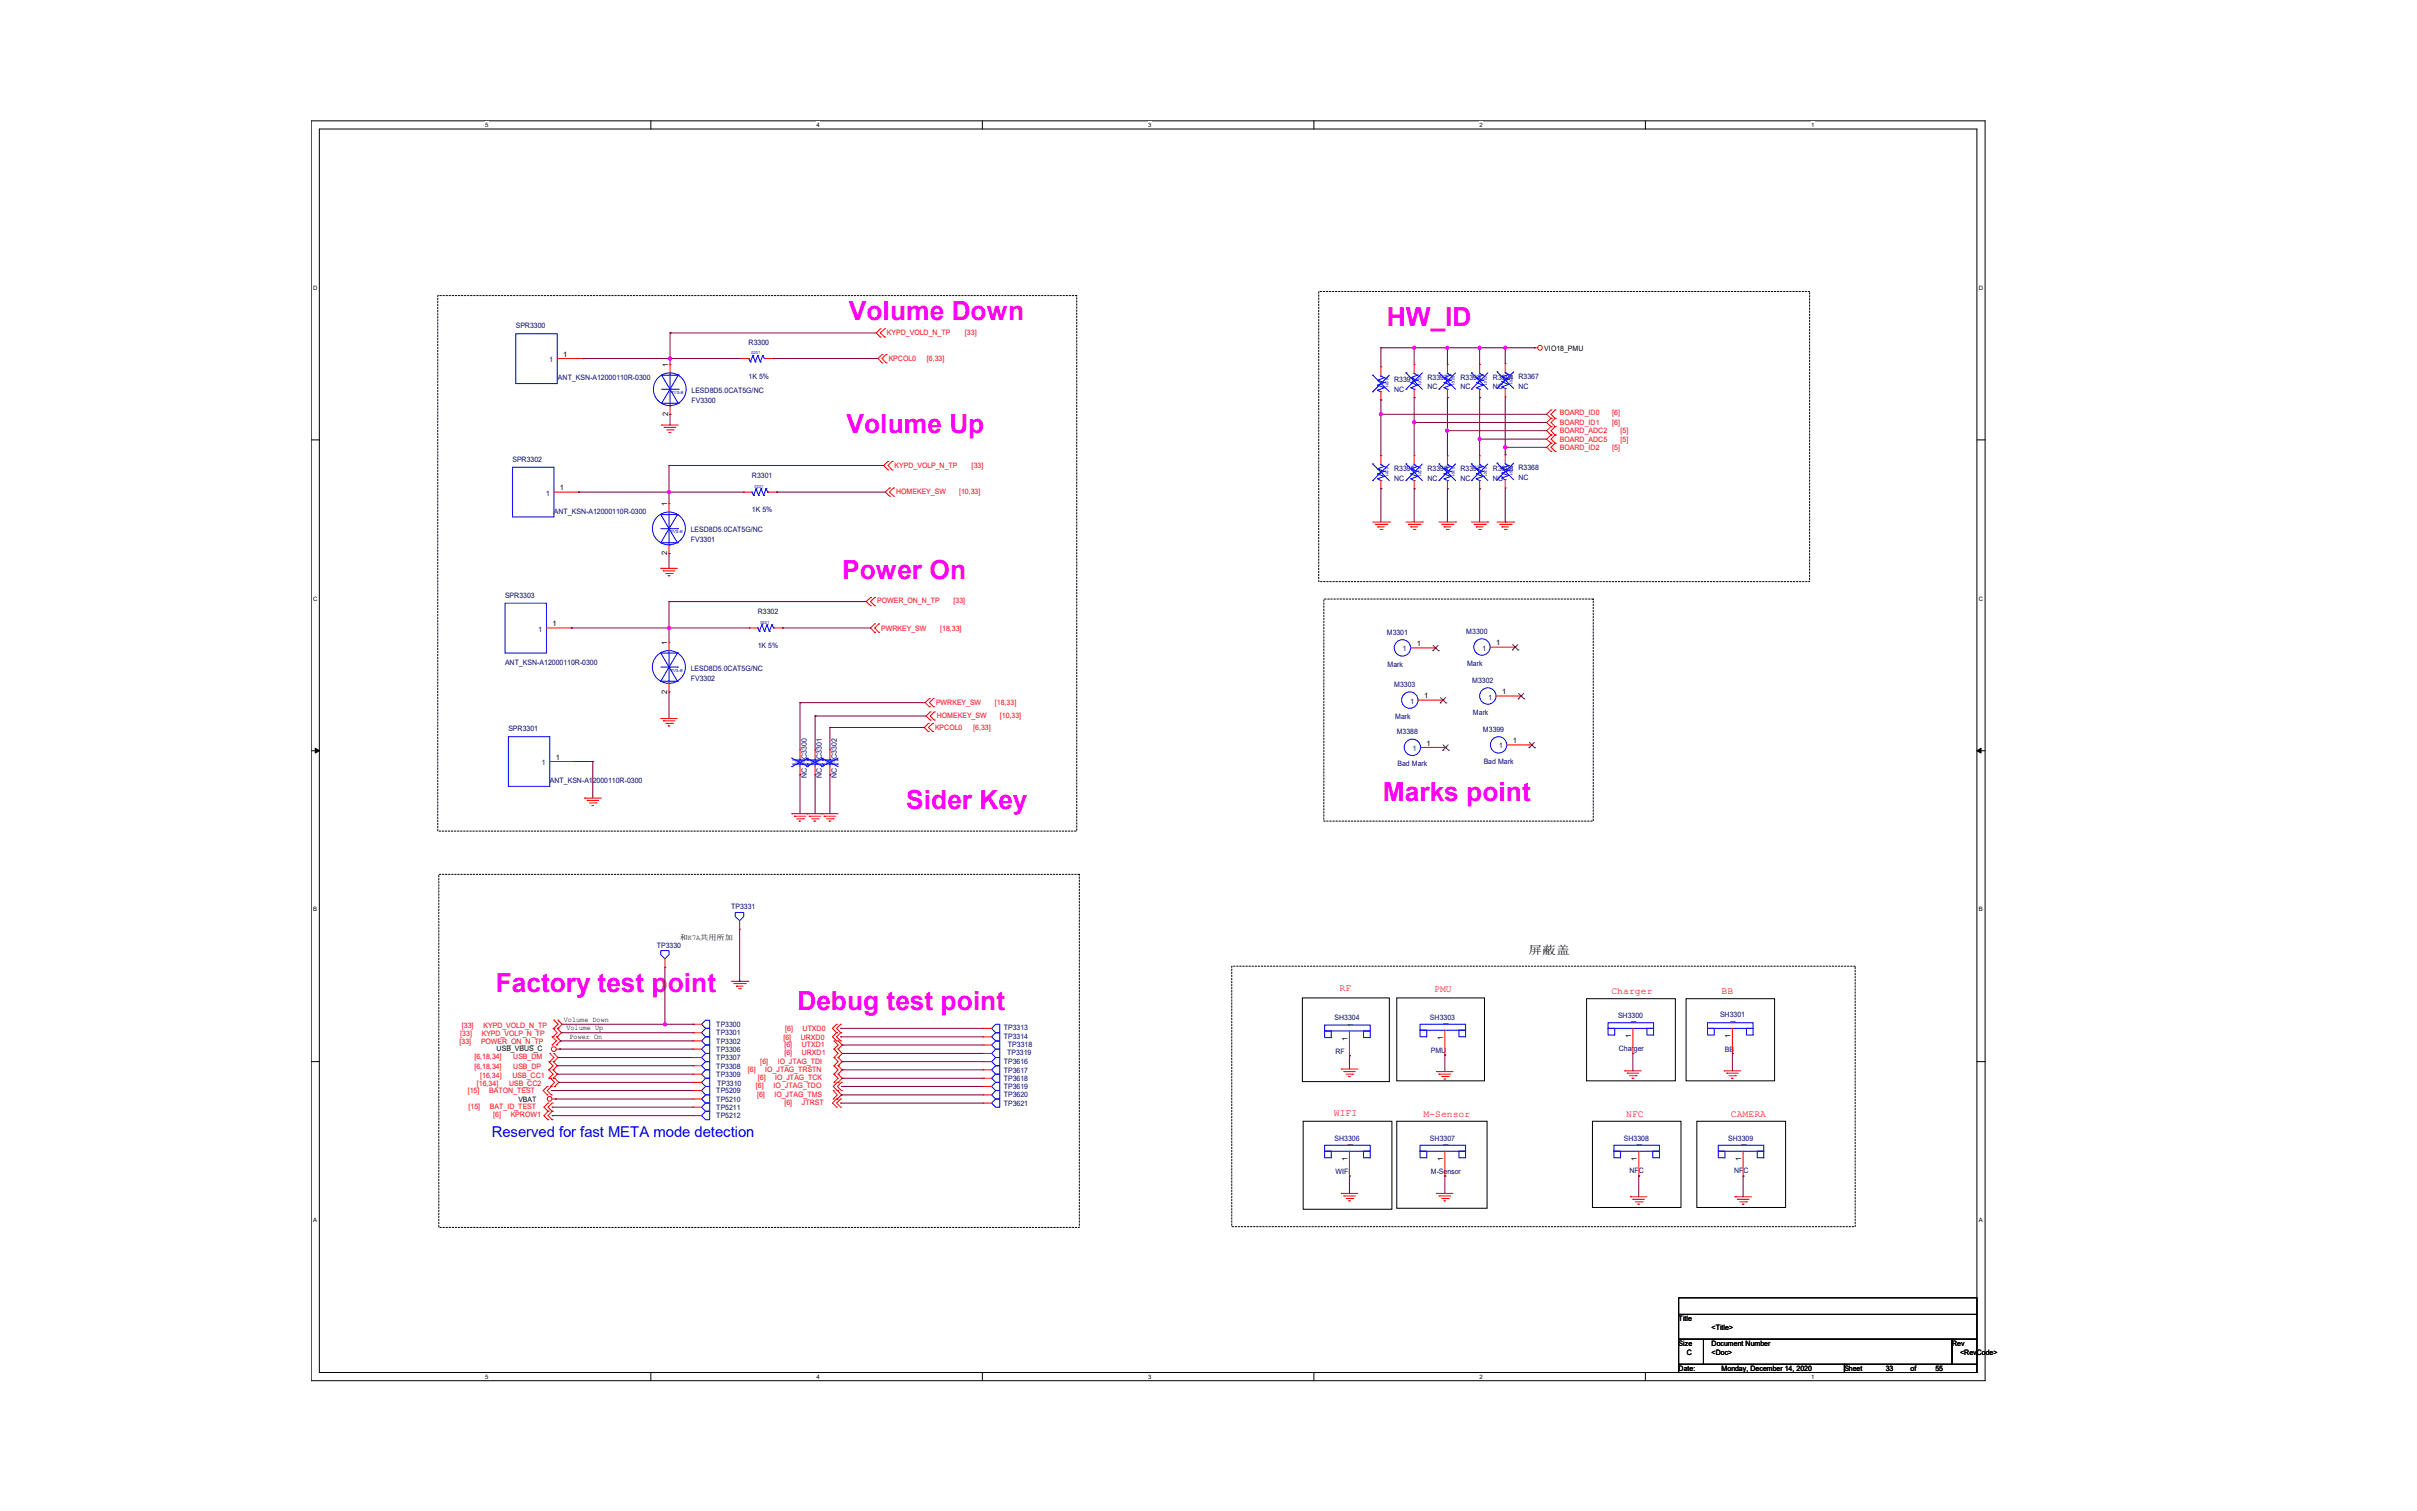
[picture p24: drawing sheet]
<svg xmlns="http://www.w3.org/2000/svg" width="400mm" height="250mm" viewBox="0 0 400 250" stroke-linecap="round" stroke-linejoin="round" font-family="sans-serif">
<defs><g id="words">
<g font-size="4.4" fill="#f0f">
<text x="140.5" y="52.9">Volume Down</text>
<text x="229.5" y="53.9">HW_ID</text>
<text x="140.1" y="71.6">Volume Up</text>
<text x="139.4" y="95.9">Power On</text>
<text x="150" y="133.9">Sider Key</text>
<text x="228.8" y="132.5">Marks point</text>
<text x="82.1" y="164.2">Factory test point</text>
<text x="132" y="167.1">Debug test point</text>
</g>
<text font-size="2.5" fill="#00f" x="81.4" y="188.2">Reserved for fast META mode detection</text>
<text font-size="1.9" x="253" y="157.8">屏蔽盖</text>
<g font-size="1.6" fill="#f00">
<text x="221.7" y="164">RF</text>
<text x="237.3" y="164.2">PMU</text>
<text x="266.7" y="164.4">Charger</text>
<text x="284.9" y="164.4">BB</text>
<text x="220.7" y="184.6">WIFI</text>
<text x="235.6" y="184.8">M-Sensor</text>
<text x="269.1" y="184.8">NFC</text>
<text x="286.4" y="184.8">CAMERA</text>
</g>
<g font-size="1.2" fill="#000080">
<text x="85.4" y="54.3">SPR3300</text>
<text x="123.9" y="57">R3300</text>
<text x="92.3" y="62.8">ANT_KSN-A12000110R-0300</text>
<text x="114.4" y="65">LESD8D5.0CAT5G/NC</text>
<text x="123.9" y="62.7">1K 5%</text>
<text x="230.7" y="63.2">R3391</text>
<text x="230.7" y="64.9">NC</text>
<text x="236.2" y="62.8">R3392</text>
<text x="236.2" y="64.4">NC</text>
<text x="241.7" y="62.8">R3393</text>
<text x="241.7" y="64.4">NC</text>
<text x="247.1" y="62.8">R3394 R3367</text>
<text x="247.1" y="64.4">NC</text>
<text x="251.3" y="64.3">NC</text>
<text x="114.4" y="66.6">FV3300</text>
<text x="84.8" y="76.4">SPR3302</text>
<text x="230.7" y="77.9">R3395</text>
<text x="236.2" y="77.9">R3396</text>
<text x="241.7" y="77.9">R3397</text>
<text x="247.1" y="77.9">R3398 R3368</text>
<text x="124.4" y="79.1">R3301</text>
<text x="230.7" y="79.6">NC</text>
<text x="236.2" y="79.6">NC</text>
<text x="241.7" y="79.6">NC</text>
<text x="247.1" y="79.6">NC</text>
<text x="251.3" y="79.4">NC</text>
<text x="91.7" y="85">ANT_KSN-A12000110R-0300</text>
<text x="114.3" y="89.7">FV3301</text>
<text x="114.3" y="88.1">LESD8D5.0CAT5G/NC</text>
<text x="124.4" y="84.8">1K 5%</text>
<text x="83.6" y="98.9">SPR3303</text>
<text x="125.4" y="101.6">R3302</text>
<text x="125.4" y="107.2">1K 5%</text>
<text x="229.5" y="105">M3301</text>
<text x="242.7" y="104.9">M3300</text>
<text x="83.6" y="110">ANT_KSN-A12000110R-0300</text>
<text x="114.3" y="112.6">FV3302</text>
<text x="114.3" y="111">LESD8D5.0CAT5G/NC</text>
<text x="229.6" y="110.3">Mark</text>
<text x="230.7" y="113.7">M3303</text>
<text x="242.8" y="110.1">Mark</text>
<text x="243.6" y="113">M3302</text>
<text x="230.9" y="118.9">Mark</text>
<text x="243.8" y="118.2">Mark</text>
<text x="84.1" y="121">SPR3301</text>
<text x="133.5" y="125.6" transform="rotate(-90 133.5 125.6)">C3300</text>
<text x="136" y="125.6" transform="rotate(-90 136 125.6)">C3301</text>
<text x="138.5" y="125.6" transform="rotate(-90 138.5 125.6)">C3302</text>
<text x="231.2" y="121.5">M3388</text>
<text x="245.4" y="121.1">M3399</text>
<text x="91" y="129.6">ANT_KSN-A12000110R-0300</text>
<text x="133.5" y="128.7" transform="rotate(-90 133.5 128.7)">NC</text>
<text x="136" y="128.7" transform="rotate(-90 136 128.7)">NC</text>
<text x="138.5" y="128.7" transform="rotate(-90 138.5 128.7)">NC</text>
<text x="231.3" y="126.7">Bad Mark</text>
<text x="245.5" y="126.3">Bad Mark</text>
<text x="121" y="150.5">TP3331</text>
<text x="108.7" y="156.8">TP3330</text>
<text x="118.5" y="172.7">TP3302</text>
<text x="118.5" y="169.9">TP3300</text>
<text x="118.5" y="171.3">TP3301</text>
<text x="166.1" y="170.5">TP3313</text>
<text x="166.1" y="171.8">TP3314</text>
<text x="166.8" y="173.2">TP3318</text>
<text x="220.9" y="168.8">SH3304</text>
<text x="236.7" y="168.7">SH3303</text>
<text x="267.8" y="168.4">SH3300</text>
<text x="267.9" y="173.9">Charger</text>
<text x="284.7" y="168.3">SH3301</text>
<text x="118.5" y="176.8">TP3308</text>
<text x="118.5" y="178.1">TP3309</text>
<text x="118.5" y="175.4">TP3307</text>
<text x="118.5" y="174">TP3306</text>
<text x="118.7" y="179.7">TP3310</text>
<text x="166.1" y="176.1">TP3616</text>
<text x="166.1" y="177.5">TP3617</text>
<text x="166.1" y="178.9">TP3618</text>
<text x="166.7" y="174.6">TP3319</text>
<text x="221" y="174.3">RF</text>
<text x="236.8" y="174.2">PMU</text>
<text x="285.5" y="174">BB</text>
<text x="118.5" y="183.7">TP5211</text>
<text x="118.5" y="185">TP5212</text>
<text x="118.5" y="180.9">TP5209</text>
<text x="118.5" y="182.3">TP5210</text>
<text x="166.1" y="180.2">TP3619</text>
<text x="166.1" y="181.6">TP3620</text>
<text x="166.1" y="183">TP3621</text>
<text x="220.9" y="188.7">SH3306</text>
<text x="236.7" y="188.7">SH3307</text>
<text x="268.7" y="188.7">SH3308</text>
<text x="286" y="188.7">SH3309</text>
<text x="221" y="194.2">WIFI</text>
<text x="236.8" y="194.2">M-Sensor</text>
<text x="269.7" y="194.1">NFC</text>
<text x="287" y="194.1">NFC</text>
</g>
<g font-size="1.2" fill="#004080">
<text x="90.9" y="59.9">1</text>
<text x="90.3" y="82">1</text>
<text x="89.1" y="104.5">1</text>
<text x="232.1" y="107.8">1</text>
<text x="245.3" y="107.7">1</text>
<text x="233.4" y="116.4">1</text>
<text x="246.3" y="115.7">1</text>
<text x="233.8" y="124.3">1</text>
<text x="248" y="123.8">1</text>
<text x="89.6" y="126.6">1</text>
<text x="223.9" y="169.9" transform="rotate(-90 223.9 169.9)">1</text>
<text x="239.7" y="169.8" transform="rotate(-90 239.7 169.8)">1</text>
<text x="270.8" y="169.5" transform="rotate(-90 270.8 169.5)">1</text>
<text x="287.3" y="169.5" transform="rotate(-90 287.3 169.5)">1</text>
<text x="223.9" y="189.8" transform="rotate(-90 223.9 189.8)">1</text>
<text x="239.7" y="189.8" transform="rotate(-90 239.7 189.8)">1</text>
<text x="271.8" y="189.8" transform="rotate(-90 271.8 189.8)">1</text>
<text x="289.1" y="189.8" transform="rotate(-90 289.1 189.8)">1</text>
</g>
<g font-size="1.2">
<text x="93.2" y="59">1</text>
<text x="255.6" y="58.1">VIO18_PMU</text>
<text x="110.6" y="60.7" transform="rotate(-90 110.6 60.7)">1</text>
<text x="110.6" y="68.8" transform="rotate(-90 110.6 68.8)">2</text>
<text x="92.6" y="81.1">1</text>
<text x="110.4" y="83.7" transform="rotate(-90 110.4 83.7)">1</text>
<text x="110.4" y="91.8" transform="rotate(-90 110.4 91.8)">2</text>
<text x="91.4" y="103.6">1</text>
<text x="110.4" y="106.6" transform="rotate(-90 110.4 106.6)">1</text>
<text x="234.5" y="106.9">1</text>
<text x="247.6" y="106.8">1</text>
<text x="110.4" y="114.8" transform="rotate(-90 110.4 114.8)">2</text>
<text x="235.7" y="115.5">1</text>
<text x="248.6" y="114.9">1</text>
<text x="92" y="125.7">1</text>
<text x="236.1" y="123.4">1</text>
<text x="250.4" y="122.9">1</text>
<text x="112.5" y="155.5">和K7A共用所加</text>
<text x="82.2" y="173.9">USB_VBUS_C</text>
<text x="93.3" y="169.1">Volume Down</text>
<text x="93.7" y="170.5">Volume Up</text>
<text x="94.3" y="171.9">Power On</text>
<text x="223" y="172.2" transform="rotate(-90 223 172.2)">1</text>
<text x="238.8" y="172.1" transform="rotate(-90 238.8 172.1)">1</text>
<text x="269.9" y="171.8" transform="rotate(-90 269.9 171.8)">1</text>
<text x="286.4" y="171.8" transform="rotate(-90 286.4 171.8)">1</text>
<text x="85.8" y="182.3">VBAT</text>
<text x="223" y="192.1" transform="rotate(-90 223 192.1)">1</text>
<text x="238.8" y="192.1" transform="rotate(-90 238.8 192.1)">1</text>
<text x="270.9" y="192.1" transform="rotate(-90 270.9 192.1)">1</text>
<text x="288.2" y="192.1" transform="rotate(-90 288.2 192.1)">1</text>
<text x="277.8" y="218.6">Title</text>
<text x="283.3" y="220">&lt;Title&gt;</text>
<text x="277.8" y="222.7">Size</text>
<text x="277.8" y="226.9">Date:</text>
<text x="279.2" y="224.1">C</text>
<text x="283.3" y="224.1">&lt;Doc&gt;</text>
<text x="283.3" y="222.7">Document Number</text>
<text x="284.9" y="226.9">Monday, December 14, 2020</text>
<text x="305.2" y="226.9">Sheet</text>
<text x="312.1" y="226.9">33</text>
<text x="316.2" y="226.9">of</text>
<text x="320.3" y="226.9">55</text>
<text x="323.1" y="222.7">Rev</text>
<text x="324.4" y="224.1">&lt;RevCode&gt;</text>
</g>
<g font-size="1.2" fill="#f00">
<text x="146.8" y="55.4">KYPD_VOLD_N_TP</text>
<text x="147.1" y="59.7">KPCOL0</text>
<text x="153.4" y="59.7">[6,33]</text>
<text x="159.7" y="55.4">[33]</text>
<text x="258.2" y="68.7">BOARD_ID0</text>
<text x="258.2" y="70.4">BOARD_ID1</text>
<text x="258.2" y="71.7">BOARD_ADC2</text>
<text x="266.8" y="68.7">[6]</text>
<text x="266.8" y="70.4">[6]</text>
<text x="268.2" y="71.7">[5]</text>
<text x="148.1" y="77.4">KYPD_VOLP_N_TP</text>
<text x="160.8" y="77.4">[33]</text>
<text x="258.2" y="73.1">BOARD_ADC5</text>
<text x="258.2" y="74.5">BOARD_ID2</text>
<text x="266.8" y="74.5">[5]</text>
<text x="268.2" y="73.1">[5]</text>
<text x="148.3" y="81.8">HOMEKEY_SW</text>
<text x="158.7" y="81.8">[10,33]</text>
<text x="145.2" y="99.8">POWER_ON_N_TP</text>
<text x="157.8" y="99.8">[33]</text>
<text x="145.9" y="104.4">PWRKEY_SW</text>
<text x="155.6" y="104.4">[18,33]</text>
<text x="154.9" y="116.7">PWRKEY_SW</text>
<text x="155" y="118.8">HOMEKEY_SW</text>
<text x="164.6" y="116.7">[18,33]</text>
<text x="165.5" y="118.8">[10,33]</text>
<text x="154.7" y="120.7">KPCOL0</text>
<text x="161" y="120.7">[6,33]</text>
<text x="76" y="172.7">[33]</text>
<text x="76.2" y="171.5">[33]</text>
<text x="76.4" y="170.1">[33]</text>
<text x="79.6" y="172.7">POWER_ON_N_TP</text>
<text x="79.7" y="171.5">KYPD_VOLP_N_TP</text>
<text x="80" y="170.1">KYPD_VOLD_N_TP</text>
<text x="129.6" y="172">[6]</text>
<text x="129.8" y="173.2">[6]</text>
<text x="129.9" y="170.6">[6]</text>
<text x="132.5" y="172">URXD0</text>
<text x="132.7" y="173.2">UTXD1</text>
<text x="132.8" y="170.6">UTXD0</text>
<text x="78.5" y="175.3">[6,18,34]</text>
<text x="78.5" y="176.8">[6,18,34]</text>
<text x="78.9" y="179.7">[16,34]</text>
<text x="79.5" y="178.3">[16,34]</text>
<text x="84.3" y="179.7">USB_CC2</text>
<text x="84.8" y="178.3">USB_CC1</text>
<text x="84.9" y="175.3">USB_DM</text>
<text x="84.9" y="176.8">USB_DP</text>
<text x="123.8" y="177.3">[6]</text>
<text x="125.4" y="178.7">[6]</text>
<text x="125.8" y="176">[6]</text>
<text x="126.6" y="177.3">IO_JTAG_TRSTN</text>
<text x="128.3" y="178.7">IO_JTAG_TCK</text>
<text x="128.7" y="176">IO_JTAG_TDI</text>
<text x="129.8" y="174.6">[6]</text>
<text x="132.7" y="174.6">URXD1</text>
<text x="77.4" y="180.9">[15]</text>
<text x="77.5" y="183.5">[15]</text>
<text x="81" y="180.9">BATON_TEST</text>
<text x="81.1" y="183.5">BAT_ID_TEST</text>
<text x="81.6" y="184.9">[6]</text>
<text x="84.5" y="184.9">KPROW1</text>
<text x="125.1" y="180.1">[6]</text>
<text x="125.3" y="181.4">[6]</text>
<text x="128" y="180.1">IO_JTAG_TDO</text>
<text x="128.2" y="181.4">IO_JTAG_TMS</text>
<text x="129.8" y="182.8">[6]</text>
<text x="132.7" y="182.8">JTRST</text>
</g>
<g font-size="1">
<text x="80.3" y="21">5</text>
<text x="135.1" y="21">4</text>
<text x="190" y="21">3</text>
<text x="244.9" y="21">2</text>
<text x="299.7" y="21">1</text>
<text x="51.8" y="47.9">D</text>
<text x="327.5" y="47.9">D</text>
<text x="51.8" y="99.4">C</text>
<text x="327.5" y="99.4">C</text>
<text x="51.8" y="150.8">B</text>
<text x="327.5" y="150.8">B</text>
<text x="51.8" y="202.2">A</text>
<text x="327.5" y="202.2">A</text>
<text x="80.3" y="228.1">5</text>
<text x="135.1" y="228.1">4</text>
<text x="190" y="228.1">3</text>
<text x="244.9" y="228.1">2</text>
<text x="299.7" y="228.1">1</text>
</g>
<g font-size=".7" fill="#00f">
<text x="124.3" y="58.6">0201</text>
<text x="111.1" y="65.2">TVS-B</text>
<text x="229.3" y="62.6" transform="rotate(90 229.3 62.6)">0201</text>
<text x="234.8" y="62.2" transform="rotate(90 234.8 62.2)">0201</text>
<text x="240.3" y="62.2" transform="rotate(90 240.3 62.2)">0201</text>
<text x="245.6" y="62.2" transform="rotate(90 245.6 62.2)">0201</text>
<text x="249.9" y="62.1" transform="rotate(90 249.9 62.1)">0201</text>
<text x="229.3" y="77.3" transform="rotate(90 229.3 77.3)">0201</text>
<text x="234.8" y="77.3" transform="rotate(90 234.8 77.3)">0201</text>
<text x="240.3" y="77.3" transform="rotate(90 240.3 77.3)">0201</text>
<text x="245.6" y="77.3" transform="rotate(90 245.6 77.3)">0201</text>
<text x="249.9" y="77.2" transform="rotate(90 249.9 77.2)">0201</text>
<text x="124.9" y="80.7">0201</text>
<text x="111" y="88.2">TVS-B</text>
<text x="125.8" y="103.2">0201</text>
<text x="111" y="111.1">TVS-B</text>
<text x="131.7" y="126.2">0201</text>
<text x="134.2" y="126.2">0201</text>
<text x="136.7" y="126.2">0201</text>
</g>
</g></defs>
<path d="M51.5 20h277v208.4h-277zM52.8 21.3h274.4v205.8h-274.4z" fill="none" stroke="#000" stroke-width=".17"/>
<g fill="#fff">
<path d="M80.3 20.1h.5v1.1h-.5z"/>
<path d="M80.3 227.2h.5v1.1h-.5z"/>
</g>
<path d="M107.7 20v1.3M107.7 227.1v1.3" fill="none" stroke="#000" stroke-width=".17"/>
<g fill="#fff">
<path d="M135.1 20.1h.6v1.1h-.6z"/>
<path d="M135.1 227.2h.6v1.1h-.6z"/>
</g>
<path d="M162.6 20v1.3M162.6 227.1v1.3" fill="none" stroke="#000" stroke-width=".17"/>
<g fill="#fff">
<path d="M190 20.1h.6v1.1h-.6z"/>
<path d="M190 227.2h.6v1.1h-.6z"/>
</g>
<path d="M217.4 20v1.3M217.4 227.1v1.3" fill="none" stroke="#000" stroke-width=".17"/>
<g fill="#fff">
<path d="M244.9 20.1h.5v1.1h-.5z"/>
<path d="M244.9 227.2h.5v1.1h-.5z"/>
</g>
<path d="M272.3 20v1.3M272.3 227.1v1.3" fill="none" stroke="#000" stroke-width=".17"/>
<g fill="#fff">
<path d="M299.7 20.1h.6v1.1h-.6z"/>
<path d="M299.7 227.2h.6v1.1h-.6z"/>
<path d="M51.8 47h.8v1.1h-.8z"/>
<path d="M327.5 47h.7v1.1h-.7z"/>
<path d="M51.8 98.5h.8v1.1h-.8z"/>
<path d="M327.5 98.5h.7v1.1h-.7z"/>
</g>
<path d="M51.5 72.8h1.3M327.2 72.8h1.3" fill="none" stroke="#000" stroke-width=".17"/>
<g fill="#fff">
<path d="M51.8 149.9h.7v1.1h-.7z"/>
<path d="M327.5 149.9h.6v1.1h-.6z"/>
</g>
<path d="M51.5 124.2h1.3M327.2 124.2h1.3" fill="none" stroke="#000" stroke-width=".17"/>
<path d="M52.2 123.8l.6 .4-.6 .4zM327.2 124.2l.6-.4v.8z" fill="#000" stroke="#000" stroke-width=".17"/>
<g fill="#fff">
<path d="M51.8 201.3h.7v1.1h-.7z"/>
<path d="M327.5 201.3h.6v1.1h-.6z"/>
</g>
<g fill="none" stroke="#000" stroke-width=".17">
<path d="M51.5 175.7h1.3M215.5 165.1h14.4v13.9h-14.4zM231.2 165.1h14.5v13.7h-14.5zM262.6 165.2h14.7v13.6h-14.7zM279 165.2h14.7v13.6h-14.7zM327.2 175.7h1.3M215.7 185.5h14.7v14.6h-14.7zM231.2 185.5h14.9v14.4h-14.9zM263.5 185.5h14.7v14.3h-14.7zM280.8 185.5h14.7v14.3h-14.7zM277.8 214.7h49.4v2.8h-49.4zM277.8 217.5h49.4v4.1h-49.4z"/>
<path d="M277.8 221.6h4.1v4.1h-4.1zM277.8 225.7h27.4v1.4h-27.4zM281.9 221.6h41.2v4.1h-41.2zM305.2 225.7h22v1.4h-22zM323.1 221.6h4.1v4.1h-4.1z"/>
</g>
<path d="M72.4 48.9h105.8v88.6h-105.8zM218.2 48.2h81.3v48h-81.3zM219.1 99.1h44.6v36.8h-44.6zM72.6 144.7h106v58.4h-106zM203.9 159.9h103.1v43.1h-103.1z" fill="none" stroke="#000" stroke-width=".17" stroke-dasharray=".3"/>
<g fill="none" stroke="#f00" stroke-width=".17">
<path d="M92.2 59.3h4.1M96.3 59.3h.1M122.5 59.3h.1M122.5 59.3h1.4M126.6 59.3h1.4M128 59.3h.1M145.7 55.8h.1M145.7 54.4h.1M145.7 54.4l-.7 .7 .7 .7M146 58.6h.1M146 58.6l-.7 .7 .7 .7M146.4 54.4h.1"/>
<path d="M146.4 55.8h.1M146.4 54.4l-.7 .7 .7 .7M146.7 58.6h.1M146.7 58.6l-.7 .7 .7 .7M253.9 57.5h.1M253.9 57.5h.6M109.5 70.3h.1M109.5 70.3h2.7M109.9 70.7h.1M109.9 70.7h1.9M110.3 71.1h1.1M110.7 71.6h.1"/>
<path d="M110.7 71.6h.3M110.9 60.3h.1M110.9 68.5h.1M110.9 60.3v1.4M110.9 67.2v1.3M111.4 71.1h.1M146 60h.1M146.7 60h.1M147 77.7h.1M147 76.3h.1M147 76.3l-.8 .7 .8 .7M147.6 76.3h.1"/>
<path d="M147.6 77.7h.1M147.6 76.3l-.6 .7 .6 .7M228.5 66.2h.1M228.5 60.7h.1M228.5 75.4h.1M228.5 60.7v1.4M228.5 64.8v1.4M228.5 75.4v1.4M228.5 79.5v1.4M234 65.8h.1M234 60.3h.1M234 75.4h.1"/>
<path d="M234 60.3v1.4M234 64.4v1.4M234 75.4v1.4M234 79.5v1.4M239.5 65.8h.1M239.5 60.3h.1M239.5 75.4h.1M239.5 60.3v1.4M239.5 64.4v1.4M239.5 75.4v1.4M239.5 79.5v1.4M244.9 65.8h.1"/>
<path d="M244.9 60.3h.1M244.9 75.4h.1M244.9 60.3v1.4M244.9 64.4v1.4M244.9 75.4v1.4M244.9 79.5v1.4M249.1 65.7h.1M249.1 60.2h.1M249.1 75.2h.1M249.1 60.2v1.3M249.1 64.3v1.4M249.1 75.2v1.4"/>
<path d="M249.1 79.4v1.3M256.7 69.2h.1M256.7 67.8h.1M256.7 70.6h.1M256.7 72h.1M256.7 73.3h.1M256.7 74.7h.1M256.7 67.8l-.7 .7 .7 .7M256.7 69.2l-.7 .7 .7 .7M256.7 72l-.7 .7 .7 .6M256.7 70.6l-.7 .7 .7 .7M256.7 73.3l-.7 .7 .7 .7"/>
<path d="M257.4 67.8h.1M257.4 69.2h.1M257.4 70.6h.1M257.4 73.3h.1M257.4 72h.1M257.4 74.7h.1M257.4 67.8l-.7 .7 .7 .7M257.4 69.2l-.7 .7 .7 .7M257.4 72l-.7 .7 .7 .6M257.4 70.6l-.7 .7 .7 .7M257.4 73.3l-.7 .7 .7 .7M91.7 81.4h4.1"/>
<path d="M95.8 81.4h.1M109.4 94h.1M109.4 94h2.7M109.8 94.5h.1M109.8 94.5h1.9M110.2 94.9h1.1M110.6 95.3h.1M110.6 95.3h.3M110.7 83.3h.1M110.7 91.6h.1M110.7 83.3v1.4M110.7 90.2v1.4"/>
<path d="M111.3 94.9h.1M123.1 81.4h.1M123.1 81.4h1.3M127.2 81.4h1.3M128.5 81.4h.1M144.1 98.9h.1M144.1 98.9l-.7 .6 .7 .7M144.8 98.9h.1M144.8 98.9l-.7 .6 .7 .7M147.2 82.1h.1M147.2 80.7h.1M147.2 80.7l-.7 .7 .7 .7"/>
<path d="M147.9 80.7h.1M147.9 82.1h.1M147.9 80.7l-.7 .7 .7 .7M227.2 86.4h2.7M227.6 86.8h1.9M228 87.2h.1M228 87.2h1.1M228.4 87.6h.3M228.5 80.9h.1M228.7 87.6h.1M229.5 86.8h.1M229.9 86.4h.1"/>
<path d="M232.7 86.4h2.7M233.1 86.8h1.9M233.5 87.2h.1M233.5 87.2h1.1M233.9 87.6h.3M234 80.9h.1M234.2 87.6h.1M235 86.8h.1M235.4 86.4h.1M238.1 86.4h2.8M238.6 86.8h1.9M239 87.2h.1"/>
<path d="M239 87.2h1.1M239.4 87.6h.3M239.5 80.9h.1M239.7 87.6h.1M240.5 86.8h.1M240.9 86.4h.1M243.5 86.4h2.7M243.9 86.8h1.9M244.3 87.2h.1M244.3 87.2h1.1M244.7 87.6h.3M244.9 80.9h.1"/>
<path d="M245 87.6h.1M245.8 86.8h.1M246.2 86.4h.1M247.8 86.4h2.7M248.2 86.8h1.9M248.6 87.2h.1M248.6 87.2h1.1M249 87.6h.3M249.1 80.7h.1M249.3 87.6h.1M250.1 86.8h.1M250.5 86.4h.1"/>
<path d="M90.4 103.9h4.1M94.5 103.9h.1M109.4 118.9h.1M109.4 118.9h2.7M109.8 119.3h.1M109.8 119.3h1.9M110.2 119.7h1.1M110.7 106.3h.1M110.7 114.5h.1M110.7 106.3v1.3M110.7 113.1v1.4M111.3 119.7h.1"/>
<path d="M124.1 103.9h.1M124.1 103.9h1.3M128.2 103.9h1.3M129.5 103.9h.1M144.1 100.2h.1M144.8 104.6h.1M144.8 103.2h.1M144.8 100.2h.1M144.8 103.2l-.7 .7 .7 .7M145.4 103.2h.1M145.4 104.6h.1M145.4 103.2l-.6 .7 .6 .7"/>
<path d="M153.6 119.7h.1M153.6 119.7l-.6 .7 .6 .6M153.8 116.9h.1M153.8 115.6h.1M153.8 115.6l-.7 .7 .7 .6M153.9 119.1h.1M153.9 117.8h.1M153.9 117.8l-.6 .7 .6 .6M154.4 119.7h.1M154.4 119.7l-.8 .7 .8 .6M154.5 115.6h.1M154.5 116.9h.1"/>
<path d="M154.5 115.6l-.7 .7 .7 .6M154.6 117.8h.1M154.6 119.1h.1M154.6 117.8l-.7 .7 .7 .6M233.5 107.2h4.1M234.7 115.8h4.1M237.6 107.2h.1M238.8 115.8h.1M246.7 107.1h4.1M247.6 115.2h4.1M250.8 107.1h.1M251.7 115.2h.1"/>
<path d="M91 126h4.1M95.1 126h.1M96.7 132h.1M96.7 132h2.8M97.2 132.4h.1M97.2 132.4h1.9M97.6 132.9h1.1M98 133.3h.1M98 133.3h.2M98.7 132.9h.1M110.6 120.1h.1M110.6 120.1h.3"/>
<path d="M131 134.6h.1M131 134.6h7.7M131.5 135.1h.1M131.5 135.1h1.9M131.8 135.5h1.1M132.3 135.9h.1M132.3 135.9h.2M132.4 124.1h.1M132.4 128.2h.1M132.4 124.1v1.3M132.4 126.8v1.4M132.9 135.5h.1"/>
<path d="M133.5 134.6h.1M133.9 135.1h.1M133.9 135.1h1.9M134.3 135.5h1.1M134.7 135.9h.1M134.7 135.9h.3M134.9 124.1h.1M134.9 128.2h.1M134.9 124.1v1.3M134.9 126.8v1.4M135.4 135.5h.1M135.9 134.6h.1"/>
<path d="M136.4 135.1h.1M136.4 135.1h1.9M136.8 135.5h1.1M137.2 135.9h.1M137.2 135.9h.3M137.3 124.1h.1M137.3 128.2h.1M137.3 124.1v1.3M137.3 126.8v1.4M137.9 135.5h.1M153.6 121h.1M154.4 121h.1"/>
<path d="M235.1 123.7h4.1M239.2 123.7h.1M249.4 123.2h4.1M253.5 123.2h.1M110 158.6v1.4M122.4 153.7h.1M122.4 152.3v1.4M90.6 179.8h.1M90.6 179.8l-.7 .6 .7 .8M90.8 178.4h.1M90.8 177h.1M90.8 175.7h.1"/>
<path d="M90.8 177l.7 .7-.7 .7M90.8 175.7l.7 .6-.7 .7M91 175.7h.1M91 174.3h.1M91 174.3l.7 .7-.7 .7M91.1 179.8h.1M91.1 178.4h.1M91.1 178.4l.7 .7-.7 .7M91.2 179.8h.1M91.2 179.8l-.6 .6 .6 .8M91.4 171.5h.1M91.4 172.9h.1"/>
<path d="M91.4 171.5l.7 .7-.7 .7M91.5 177h.1M91.5 178.4h.1M91.5 170.1h.1M91.5 171.5h.1M91.5 175.7h.1M91.5 177l.7 .7-.7 .7M91.5 170.1l.7 .8-.7 .6M91.5 175.7l.7 .6-.7 .7M91.7 168.8h.1M91.7 170.1h.1M91.7 174.3h.1"/>
<path d="M91.7 175.7h.1M91.7 168.8l.6 .7-.6 .6M91.7 174.3l.6 .7-.6 .7M91.8 178.4h.1M91.8 179.8h.1M91.8 178.4l.7 .7-.7 .7M92.1 172.9h.1M92.1 171.5h.1M92.1 173.6h.5M92.1 171.5l.7 .7-.7 .7M92.2 171.5h.1M92.2 170.1h.1"/>
<path d="M92.2 170.1l.7 .8-.7 .6M92.3 170.1h.1M92.3 168.8h.1M92.3 168.8l.7 .7-.7 .6M92.6 173.6h.1M110 160h.1M114.7 179.1h.1M114.7 176.3h.1M114.7 177.7h.1M114.7 175h.1M114.7 172.2h.1M114.7 169.5h.1"/>
<path d="M114.7 173.6h.1M114.7 170.9h.1M114.7 173.6h1.4M114.7 177.7h1.4M114.7 179.1h1.4M114.7 176.3h1.4M114.7 175h1.4M114.7 172.2h1.4M114.7 169.5h1.4M114.7 170.9h1.4M121 162.4h2.8M121.4 162.7h1.9"/>
<path d="M121.9 163.2h.1M121.9 163.2h1.1M122.2 163.6h.3M122.5 163.6h.1M123.3 162.7h.1M123.8 162.4h.1M138 172.2h.1M138 173.6h.1M138 175h.1M138 176.3h.1M138 177.7h.1M138 179.1h.1"/>
<path d="M138 172.2l.7 .7-.7 .7M138 173.6l.7 .7-.7 .7M138 175l.7 .7-.7 .6M138 176.3l.7 .7-.7 .7M138 177.7l.7 .7-.7 .7M138.4 170.9h.1M138.4 169.5h.1M138.4 172.2h.1M138.4 169.5l-.6 .6 .6 .8M138.4 170.9l-.6 .6 .6 .7M138.6 179.1h.1M138.6 179.1l-.7 .7 .7 .6"/>
<path d="M138.7 173.6h.1M138.7 172.2h.1M138.7 175h.1M138.7 176.3h.1M138.7 177.7h.1M138.7 179.1h.1M138.7 172.2l.7 .7-.7 .7M138.7 173.6l.7 .7-.7 .7M138.7 175l.7 .7-.7 .6M138.7 176.3l.7 .7-.7 .7M138.7 177.7l.7 .7-.7 .7M139.1 170.9h.1"/>
<path d="M139.1 169.5h.1M139.1 172.2h.1M139.1 169.5l-.7 .6 .7 .8M139.1 170.9l-.7 .6 .7 .7M139.3 179.1h.1M139.3 179.1l-.7 .7 .7 .6M162.7 175.7h.1M162.7 177h.1M162.7 170.1h.1M162.7 178.4h.1M162.7 174.3h.1M162.7 179.8h.1"/>
<path d="M162.7 172.9h.1M162.7 171.5h.1M162.7 178.4h1.4M162.7 175.7h1.4M162.7 177h1.4M162.7 170.1h1.4M162.7 174.3h1.4M162.7 179.8h1.4M162.7 172.9h1.4M162.7 171.5h1.4M222 176.9h.1M222 176.9h2.7"/>
<path d="M222.4 177.3h.1M222.4 177.3h1.9M222.8 177.7h1.1M223.2 178.1h.1M223.2 178.1h.3M223.3 174.7h.1M223.3 170.6v4.1M223.9 177.7h.1M237.8 177.3h.1M237.8 177.3h2.7M238.1 177.7h.1M238.1 177.7h2"/>
<path d="M238.6 178.1h1.1M239 178.5h.1M239 178.5h.2M239.1 174.6h.1M239.1 170.4v4.2M239.7 178.1h.1M268.9 177.2h.1M268.9 177.2h2.7M269.3 177.6h.1M269.3 177.6h1.9M269.7 178h1.1M270.1 178.4h.1"/>
<path d="M270.1 178.4h.3M270.2 174.3h.1M270.2 170.1v4.2M270.8 178h.1M285.3 177.2h.1M285.3 177.2h2.8M285.8 177.6h.1M285.8 177.6h1.9M286.1 178h1.1M286.6 178.4h.1M286.6 178.4h.2M286.7 174.3h.1"/>
<path d="M286.7 170.1v4.2M287.2 178h.1M90.6 181.2h.1M90.7 183.9h.1M90.7 182.5h.1M90.7 185.3h.1M90.7 182.5l-.7 .7 .7 .7M90.7 183.9l-.7 .7 .7 .7M91.2 181.2h.1M91.4 183.9h.1M91.4 182.5h.1M91.4 185.3h.1"/>
<path d="M91.4 181.8h.5M91.4 182.5l-.7 .7 .7 .7M91.4 183.9l-.7 .7 .7 .7M91.9 181.8h.1M114.7 183.2h.1M114.7 184.6h.1M114.7 180.4h.1M114.7 181.8h.1M114.7 181.8h1.4M114.7 183.2h1.4M114.7 184.6h1.4M114.7 180.4h1.4"/>
<path d="M137.9 181.8h.1M137.9 180.4h.1M137.9 180.4l.7 .8-.7 .6M138.4 183.2h.1M138.4 181.8h.1M138.4 181.8l-.6 .7 .6 .7M138.6 180.4h.1M138.6 181.8h.1M138.6 180.4l.7 .8-.7 .6M139.1 183.2h.1M139.1 181.8h.1M139.1 181.8l-.7 .7 .7 .7"/>
<path d="M139.3 180.4h.1M162.7 181.2h.1M162.7 182.5h.1M162.7 181.2h1.4M162.7 182.5h1.4M222 197.5h.1M222 197.5h2.7M222.4 197.9h.1M222.4 197.9h1.9M222.8 198.3h1.1M223.2 198.7h.1M223.2 198.7h.3"/>
<path d="M223.3 194.6h.1M223.3 190.5v4.1M223.9 198.3h.1M237.8 197.5h.1M237.8 197.5h2.7M238.1 197.9h.1M238.1 197.9h2M238.6 198.3h1.1M239 198.7h.1M239 198.7h.2M239.1 194.6h.1M239.1 190.5v4.1"/>
<path d="M239.7 198.3h.1M269.9 198h.1M269.9 198h2.7M270.2 198.4h.1M270.2 198.4h2M270.7 198.9h1.1M271.1 199.2h.1M271.1 199.2h.2M271.2 194.6h.1M271.2 190.5v4.1M271.8 198.9h.1M287.1 198h.1"/>
<path d="M287.1 198h2.8M287.5 198.4h.1M287.5 198.4h2M287.9 198.9h1.1M288.3 199.2h.1M288.3 199.2h.3M288.5 194.6h.1M288.5 190.5v4.1M289 198.9h.1"/>
<circle cx="254.9" cy="57.5" r=".39"/>
<circle cx="91.6" cy="173.6" r=".4"/>
<circle cx="90.9" cy="181.8" r=".39"/>
</g>
<g fill="none" stroke="#00f" stroke-width=".17">
<path d="M85.4 55.2h6.8v8.3h-6.8zM123.9 59.3h.1M123.9 59.3l.3 .6M124.2 59.9h.1M124.6 58.8h.1M124.6 58.8l.4 1.1M124.6 58.8l-.4 1.1M125 59.9h.1M125.4 58.8h.1M125.4 58.8l.4 1.1M125.4 58.8l-.4 1.1M125.8 59.9h.1"/>
<path d="M126.2 58.8h.1M126.2 58.8l.3 .5M126.2 58.8l-.4 1.1M126.5 59.3h.1M84.8 77.3h6.9v8.2h-6.9zM109.5 62.1h.1M109.5 66.7h.1M109.5 64.4h2.7M109.5 66.7h2.7M109.5 62.1h2.7M109.5 62.1l1.4 2.3M110.9 67.2h.1"/>
<path d="M110.9 64.4h.1M110.9 61.7v5.5M110.9 64.4l-1.4 2.3M110.9 64.4l1.3 2.3M112.2 64.4h.1M112.2 66.7h.1M112.2 62.1h.1M112.2 62.1l-1.3 2.3M227.2 64.8h.1M227.2 62.1h.1M227.2 79.5h.1M227.2 76.8h.1"/>
<path d="M227.2 62.1l2.7 2.7M227.2 76.8l2.7 2.7M228 62.9h.1M228 63.7h.1M228 64.6h.1M228 77.6h.1M228 78.4h.1M228 79.2h.1M228 62.9l1.1 .4M228 63.7l1.1 .4M228 64.6l.5 .2M228 77.6l1.1 .4"/>
<path d="M228 78.4l1.1 .4M228 79.2l.5 .3M228.5 64.8h.1M228.5 62.2h.1M228.5 79.5h.1M228.5 76.9h.1M228.5 62.2l.6 .3M228.5 62.1v.1M228.5 76.8v.1M228.5 76.9l.6 .3M229.1 62.5h.1M229.1 63.3h.1"/>
<path d="M229.1 64.1h.1M229.1 77.2h.1M229.1 78h.1M229.1 78.8h.1M229.1 62.5l-1.1 .4M229.1 63.3l-1.1 .4M229.1 64.1l-1.1 .5M229.1 77.2l-1.1 .4M229.1 78l-1.1 .4M229.1 78.8l-1.1 .4M229.9 62.1l-2.7 2.7M229.9 76.8l-2.7 2.7"/>
<path d="M232.7 64.4h.1M232.7 61.7h.1M232.7 79.5h.1M232.7 76.8h.1M232.7 61.7l2.7 2.7M232.7 76.8l2.7 2.7M233.5 62.5h.1M233.5 63.3h.1M233.5 64.1h.1M233.5 77.6h.1M233.5 78.4h.1M233.5 79.2h.1"/>
<path d="M233.5 62.5l1.1 .4M233.5 63.3l1.1 .4M233.5 64.1l.5 .3M233.5 77.6l1.1 .4M233.5 78.4l1.1 .4M233.5 79.2l.5 .3M234 64.4h.1M234 61.8h.1M234 79.5h.1M234 76.9h.1M234 61.8l.6 .3M234 61.7v.1"/>
<path d="M234 76.8v.1M234 76.9l.6 .3M234.6 62.1h.1M234.6 62.9h.1M234.6 63.7h.1M234.6 77.2h.1M234.6 78h.1M234.6 78.8h.1M234.6 62.1l-1.1 .4M234.6 62.9l-1.1 .4M234.6 63.7l-1.1 .4M234.6 77.2l-1.1 .4"/>
<path d="M234.6 78l-1.1 .4M234.6 78.8l-1.1 .4M235.4 61.7l-2.7 2.7M235.4 76.8l-2.7 2.7M238.1 64.4h.1M238.1 61.7h.1M238.1 79.5h.1M238.1 76.8h.1M238.1 61.7l2.8 2.7M238.1 76.8l2.8 2.7M239 62.5h.1M239 63.3h.1"/>
<path d="M239 64.1h.1M239 77.6h.1M239 78.4h.1M239 79.2h.1M239 62.5l1.1 .4M239 63.3l1.1 .4M239 64.1l.5 .3M239 77.6l1.1 .4M239 78.4l1.1 .4M239 79.2l.5 .3M239.5 64.4h.1M239.5 61.8h.1"/>
<path d="M239.5 79.5h.1M239.5 76.9h.1M239.5 61.8l.6 .3M239.5 61.7v.1M239.5 76.8v.1M239.5 76.9l.6 .3M240.1 62.1h.1M240.1 62.9h.1M240.1 63.7h.1M240.1 77.2h.1M240.1 78h.1M240.1 78.8h.1"/>
<path d="M240.1 62.1l-1.1 .4M240.1 62.9l-1.1 .4M240.1 63.7l-1.1 .4M240.1 77.2l-1.1 .4M240.1 78l-1.1 .4M240.1 78.8l-1.1 .4M240.9 61.7l-2.8 2.7M240.9 76.8l-2.8 2.7M243.5 64.4h.1M243.5 61.7h.1M243.5 79.5h.1M243.5 76.8h.1"/>
<path d="M243.5 61.7l2.7 2.7M243.5 76.8l2.7 2.7M244.3 62.5h.1M244.3 63.3h.1M244.3 64.1h.1M244.3 77.6h.1M244.3 78.4h.1M244.3 79.2h.1M244.3 62.5l1.1 .4M244.3 63.3l1.1 .4M244.3 64.1l.6 .3M244.3 77.6l1.1 .4"/>
<path d="M244.3 78.4l1.1 .4M244.3 79.2l.6 .3M244.9 64.4h.1M244.9 61.8h.1M244.9 79.5h.1M244.9 76.9h.1M244.9 61.8l.5 .3M244.9 61.7v.1M244.9 76.8v.1M244.9 76.9l.5 .3M245.4 62.1h.1M245.4 62.9h.1"/>
<path d="M245.4 63.7h.1M245.4 77.2h.1M245.4 78h.1M245.4 78.8h.1M245.4 62.1l-1.1 .4M245.4 62.9l-1.1 .4M245.4 63.7l-1.1 .4M245.4 77.2l-1.1 .4M245.4 78l-1.1 .4M245.4 78.8l-1.1 .4M246.2 61.7l-2.7 2.7M246.2 76.8l-2.7 2.7"/>
<path d="M247.8 64.3h.1M247.8 61.5h.1M247.8 79.4h.1M247.8 76.6h.1M247.8 61.5l2.7 2.8M247.8 76.6l2.7 2.8M248.6 62.4h.1M248.6 63.2h.1M248.6 64h.1M248.6 77.4h.1M248.6 78.3h.1M248.6 79.1h.1"/>
<path d="M248.6 62.4l1.1 .3M248.6 63.2l1.1 .4M248.6 64l.5 .3M248.6 77.4l1.1 .5M248.6 78.3l1.1 .4M248.6 79.1l.5 .3M249.1 64.3h.1M249.1 61.7h.1M249.1 79.4h.1M249.1 76.8h.1M249.1 61.7l.6 .2M249.1 61.5v.2"/>
<path d="M249.1 76.6v.2M249.1 76.8l.6 .2M249.7 61.9h.1M249.7 62.7h.1M249.7 63.6h.1M249.7 77h.1M249.7 77.9h.1M249.7 78.7h.1M249.7 61.9l-1.1 .5M249.7 62.7l-1.1 .5M249.7 63.6l-1.1 .4M249.7 77l-1.1 .4"/>
<path d="M249.7 77.9l-1.1 .4M249.7 78.7l-1.1 .4M250.5 61.5l-2.7 2.8M250.5 76.6l-2.7 2.8M83.6 99.8h6.8v8.2h-6.8zM109.4 85.1h.1M109.4 89.8h.1M109.4 87.5h2.7M109.4 89.8h2.7M109.4 85.1h2.7M109.4 85.1l1.3 2.4M110.7 90.2h.1"/>
<path d="M110.7 87.5h.1M110.7 84.7v5.5M110.7 87.5l-1.3 2.3M110.7 87.5l1.4 2.3M112.1 87.5h.1M112.1 89.8h.1M112.1 85.1h.1M112.1 85.1l-1.4 2.4M124.4 81.4h.1M124.4 81.4l.3 .6M124.7 82h.1M125.1 80.9h.1"/>
<path d="M125.1 80.9l.4 1.1M125.1 80.9l-.4 1.1M125.5 82h.1M126 80.9h.1M126 80.9l.4 1.1M126 80.9l-.5 1.1M126.4 82h.1M126.8 80.9h.1M126.8 80.9l.3 .5M126.8 80.9l-.4 1.1M127.1 81.4h.1M109.4 108h.1"/>
<path d="M109.4 112.7h.1M109.4 110.4h2.7M109.4 112.7h2.7M109.4 108h2.7M109.4 108l1.3 2.4M110.7 113.1h.1M110.7 110.4h.1M110.7 107.6v5.5M110.7 110.4l-1.3 2.3M110.7 110.4l1.4 2.3M112.1 110.4h.1M112.1 112.7h.1"/>
<path d="M112.1 108h.1M112.1 108l-1.4 2.4M125.4 103.9h.1M125.4 103.9l.3 .5M125.7 104.4h.1M126.1 103.4h.1M126.1 103.4l.4 1M126.1 103.4l-.4 1M126.5 104.4h.1M126.9 103.4h.1M126.9 103.4l.4 1M126.9 103.4l-.4 1"/>
<path d="M127.3 104.4h.1M127.7 103.4h.1M127.7 103.4l.3 .5M127.7 103.4l-.4 1M128 103.9h.1M128 103.9h.2M84.1 121.9h6.9v8.2h-6.9zM131 126.8h.1M131 125.4h.1M131 125.4l2.8 1.4M131.2 126.4h7.4M131.2 125.7h7.4"/>
<path d="M132.4 125.7h.1M132.4 126.4h.1M132.4 125.4v.3M132.4 126.4v.4M133.5 126.8h.1M133.5 125.4h.1M133.5 125.4l2.7 1.4M133.6 126.4h.1M133.6 125.7h.1M133.8 125.4l-2.8 1.4M134.9 125.7h.1M134.9 126.4h.1"/>
<path d="M134.9 125.4v.3M134.9 126.4v.4M135.9 126.8h.1M135.9 125.4h.1M135.9 125.4l2.8 1.4M136.1 126.4h.1M136.1 125.7h.1M136.2 125.4l-2.7 1.4M137.3 125.7h.1M137.3 126.4h.1M137.3 125.4v.3M137.3 126.4v.4"/>
<path d="M138.6 126.4h.1M138.6 125.7h.1M138.7 125.4l-2.8 1.4M109.4 157.3h1.3v.7l-.7 .6-.6-.6zM121.7 151h1.4v.6l-.7 .7-.7-.7zM116.1 176.3l.7-.6h.7v1.3h-.7zM116.1 173.6l.7-.7h.7v1.4h-.7zM116.8 178.4h.7v1.4h-.7l-.7-.7zM116.8 177h.7v1.4h-.7l-.7-.7zM116.8 174.3h.7v1.4h-.7l-.7-.7zM116.8 171.5h.7v1.4h-.7l-.7-.7zM116.8 168.8h.7v1.3h-.7l-.7-.6z"/>
<path d="M116.8 170.1h.7v1.4h-.7l-.7-.6zM164.1 170.1l.7-.6h.7v1.4h-.7zM164.1 172.9l.7-.7h.7v1.4h-.7zM164.8 175h.7v1.3h-.7l-.7-.6zM164.8 176.3h.7v1.4h-.7l-.7-.7zM164.8 177.7h.7v1.4h-.7l-.7-.7zM164.8 173.6h.7v1.4h-.7l-.7-.7zM164.8 179.1h.7v1.3h-.7l-.7-.6zM164.8 170.9h.7v1.3h-.7l-.7-.7zM219.2 169.6h7.6v1h-7.6zM219.2 170.6h1.1v1.1h-1.1zM225.7 170.6h1.1v1.1h-1.1z"/>
<path d="M235 169.5h7.5v.9h-7.5zM235 170.4h1.1v1.1h-1.1zM241.4 170.4h1.1v1.1h-1.1zM266.1 169.2h7.6v.9h-7.6zM266.1 170.1h1.1v1.1h-1.1zM272.6 170.1h1.1v1.1h-1.1zM282.6 169.2h7.5v.9h-7.5zM282.6 170.1h1.1v1.1h-1.1zM289 170.1h1.1v1.1h-1.1zM116.1 180.4l.7-.6h.7v1.4h-.7zM116.1 181.8l.7-.6h.7v1.3h-.7zM116.8 182.5h.7v1.4h-.7l-.7-.7z"/>
<path d="M116.8 183.9h.7v1.4h-.7l-.7-.7zM164.8 180.4h.7v1.4h-.7l-.7-.6zM164.8 181.8h.7v1.4h-.7l-.7-.7zM219.2 189.5h7.6v1h-7.6zM219.2 190.5h1.1v1.1h-1.1zM225.7 190.5h1.1v1.1h-1.1zM235 189.5h7.5v1h-7.5zM235 190.5h1.1v1.1h-1.1zM241.4 190.5h1.1v1.1h-1.1zM267.1 189.5h7.5v1h-7.5zM267.1 190.5h1.1v1.1h-1.1zM273.5 190.5h1.1v1.1h-1.1z"/>
<path d="M284.4 189.5h7.5v1h-7.5zM284.4 190.5h1.1v1.1h-1.1zM290.8 190.5h1.1v1.1h-1.1z"/>
<circle cx="110.8" cy="64.4" r="2.71"/>
<circle cx="110.7" cy="87.4" r="2.72"/>
<circle cx="110.7" cy="110.4" r="2.72"/>
<circle cx="232.1" cy="107.2" r="1.35"/>
<circle cx="233.3" cy="115.8" r="1.35"/>
<circle cx="245.3" cy="107.1" r="1.35"/>
<circle cx="246.2" cy="115.2" r="1.35"/>
<circle cx="233.7" cy="123.6" r="1.35"/>
<circle cx="248" cy="123.2" r="1.35"/>
</g>
<g fill="none" stroke="#804000" stroke-width=".17">
<path d="M237.1 107.7h.1M237.2 106.8l.9 .9M238 106.8l-.9 .9M238.1 107.7h.1M238.4 116.3h.1M238.4 115.4l.9 .9M239.2 115.4l-.8 .9M239.3 116.3h.1M250.3 107.5h.1M250.3 106.6l.9 .9M251.2 106.6l-.9 .9M251.2 107.5h.1"/>
<path d="M251.3 115.6h.1M251.3 114.7l.9 .9M252.2 114.7l-.9 .9M252.2 115.6h.1M238.8 124.1h.1M238.8 123.2l.9 .9M239.7 123.2l-.9 .9M239.7 124.1h.1M253 123.7h.1M253.1 122.8l.9 .9M253.9 122.8l-.9 .9M254 123.7h.1"/>
</g>
<g fill="none" stroke="#800040" stroke-width=".17">
<path d="M96.3 59.3h.1M96.3 59.3h26.2M110.9 59.3h.1M110.9 55.1h.1M110.9 55.1v5.2M110.9 55.1h34.1M128 59.3h.1M128 59.3h17.3M228.5 57.5h.1M228.5 57.5h25.4M228.5 57.5v3.2M234 57.5h.1"/>
<path d="M234 57.5v2.8M239.5 57.5h.1M239.5 57.5v2.8M244.9 57.5h.1M244.9 57.5v2.8M249.1 57.5h.1M249.1 57.5v2.7M253.9 57.5h.1M110.7 77h.1M110.7 77h35.5M110.7 77v6.3M110.9 68.5h.1"/>
<path d="M110.9 68.5v1.8M228.5 68.5h.1M228.5 66.2h.1M228.5 68.5h27.5M228.5 66.2v9.2M234 65.8h.1M234 69.9h.1M234 65.8v9.6M234 69.9h22M239.5 65.8h.1M239.5 71.3h.1M239.5 65.8v9.6"/>
<path d="M239.5 71.3h16.5M244.9 65.8h.1M244.9 72.7h.1M244.9 65.8v9.6M244.9 72.7h11.1M249.1 74h.1M249.1 75.2h.1M249.1 65.7v9.5M249.1 74h6.9M95.8 81.4h.1M95.8 81.4h27.3M110.7 91.6h.1"/>
<path d="M110.7 81.4h.1M110.7 99.5h.1M110.7 91.6v2.4M110.7 99.5v6.8M110.7 99.5h32.7M128.5 81.4h.1M128.5 81.4h18M228.5 80.9h.1M228.5 80.9v5.5M234 80.9h.1M234 80.9v5.5M239.5 80.9h.1"/>
<path d="M239.5 80.9v5.5M244.9 80.9h.1M244.9 80.9v5.5M249.1 86.4h.1M249.1 80.7v5.7M94.5 103.9h.1M94.5 103.9h29.6M110.7 103.9h.1M110.7 114.5h.1M110.7 114.5v4.4M129.5 103.9h.1M129.5 103.9h14.6"/>
<path d="M132.4 116.3h.1M132.4 116.3v7.8M132.4 116.3h20.7M134.9 118.5h.1M134.9 118.5h18.4M134.9 118.5v5.6M95.1 126h.1M95.1 126h3M98.1 126h.1M98.1 126v6M132.4 128.2h.1M132.4 128.2v6.4"/>
<path d="M134.9 128.2h.1M134.9 128.2v6.4M137.3 120.4h.1M137.3 128.2h.1M137.3 120.4h15.7M137.3 120.4v3.7M137.3 128.2v6.4M122.4 153.7v8.7M92.2 176.3h.1M92.2 177.7h.1M92.2 176.3h22.5M92.2 177.7h22.5"/>
<path d="M92.3 175h.1M92.3 175h22.4M92.5 179.1h.1M92.5 179.1h22.2M92.6 173.6h.1M92.6 173.6h22.1M92.8 172.2h.1M92.8 172.2h21.9M92.9 170.9h.1M92.9 170.9h21.8M93 169.5h21.7M110 169.5h.1"/>
<path d="M110 160v9.5M114.7 169.5h.1M122.4 162.4h.1M139.1 170.1h.1M139.1 171.5h.1M139.1 170.1h23.6M139.1 171.5h23.6M139.3 179.8h.1M139.3 179.8h23.4M139.4 172.9h.1M139.4 174.3h.1M139.4 175.7h.1"/>
<path d="M139.4 177h.1M139.4 178.4h.1M139.4 172.9h23.3M139.4 174.3h23.3M139.4 175.7h23.3M139.4 177h23.3M139.4 178.4h23.3M223.3 174.7h.1M223.3 174.7v2.2M239.1 174.6h.1M239.1 174.6v2.7M270.2 174.3h.1"/>
<path d="M270.2 174.3v2.9M286.7 174.3h.1M286.7 174.3v2.9M91.2 180.4h.1M91.2 180.4h23.5M91.4 183.2h.1M91.4 184.6h.1M91.4 183.2h23.3M91.4 184.6h23.3M91.9 181.8h.1M91.9 181.8h22.8M139.1 182.5h.1"/>
<path d="M139.1 182.5h23.6M139.3 181.2h.1M139.3 181.2h23.4M223.3 194.6h.1M223.3 194.6v2.9M239.1 194.6h.1M239.1 194.6v2.9M271.2 194.6h.1M271.2 194.6v3.4M288.5 194.6h.1M288.5 194.6v3.4"/>
</g>
<g fill="#f0f" stroke="#f0f" stroke-width=".17">
<circle cx="110" cy="169.5" r=".25"/>
<circle cx="110.8" cy="59.3" r=".25"/>
<circle cx="110.7" cy="81.4" r=".25"/>
<circle cx="110.7" cy="103.9" r=".25"/>
<circle cx="234" cy="57.5" r=".25"/>
<circle cx="244.8" cy="57.5" r=".24"/>
<circle cx="239.5" cy="57.5" r=".25"/>
<circle cx="228.5" cy="68.5" r=".25"/>
<circle cx="234" cy="69.9" r=".25"/>
<circle cx="239.5" cy="71.3" r=".25"/>
<circle cx="244.8" cy="72.6" r=".24"/>
<circle cx="249.1" cy="57.5" r=".25"/>
<circle cx="249.1" cy="74" r=".25"/>
</g>
<use href="#words"/>
</svg>
